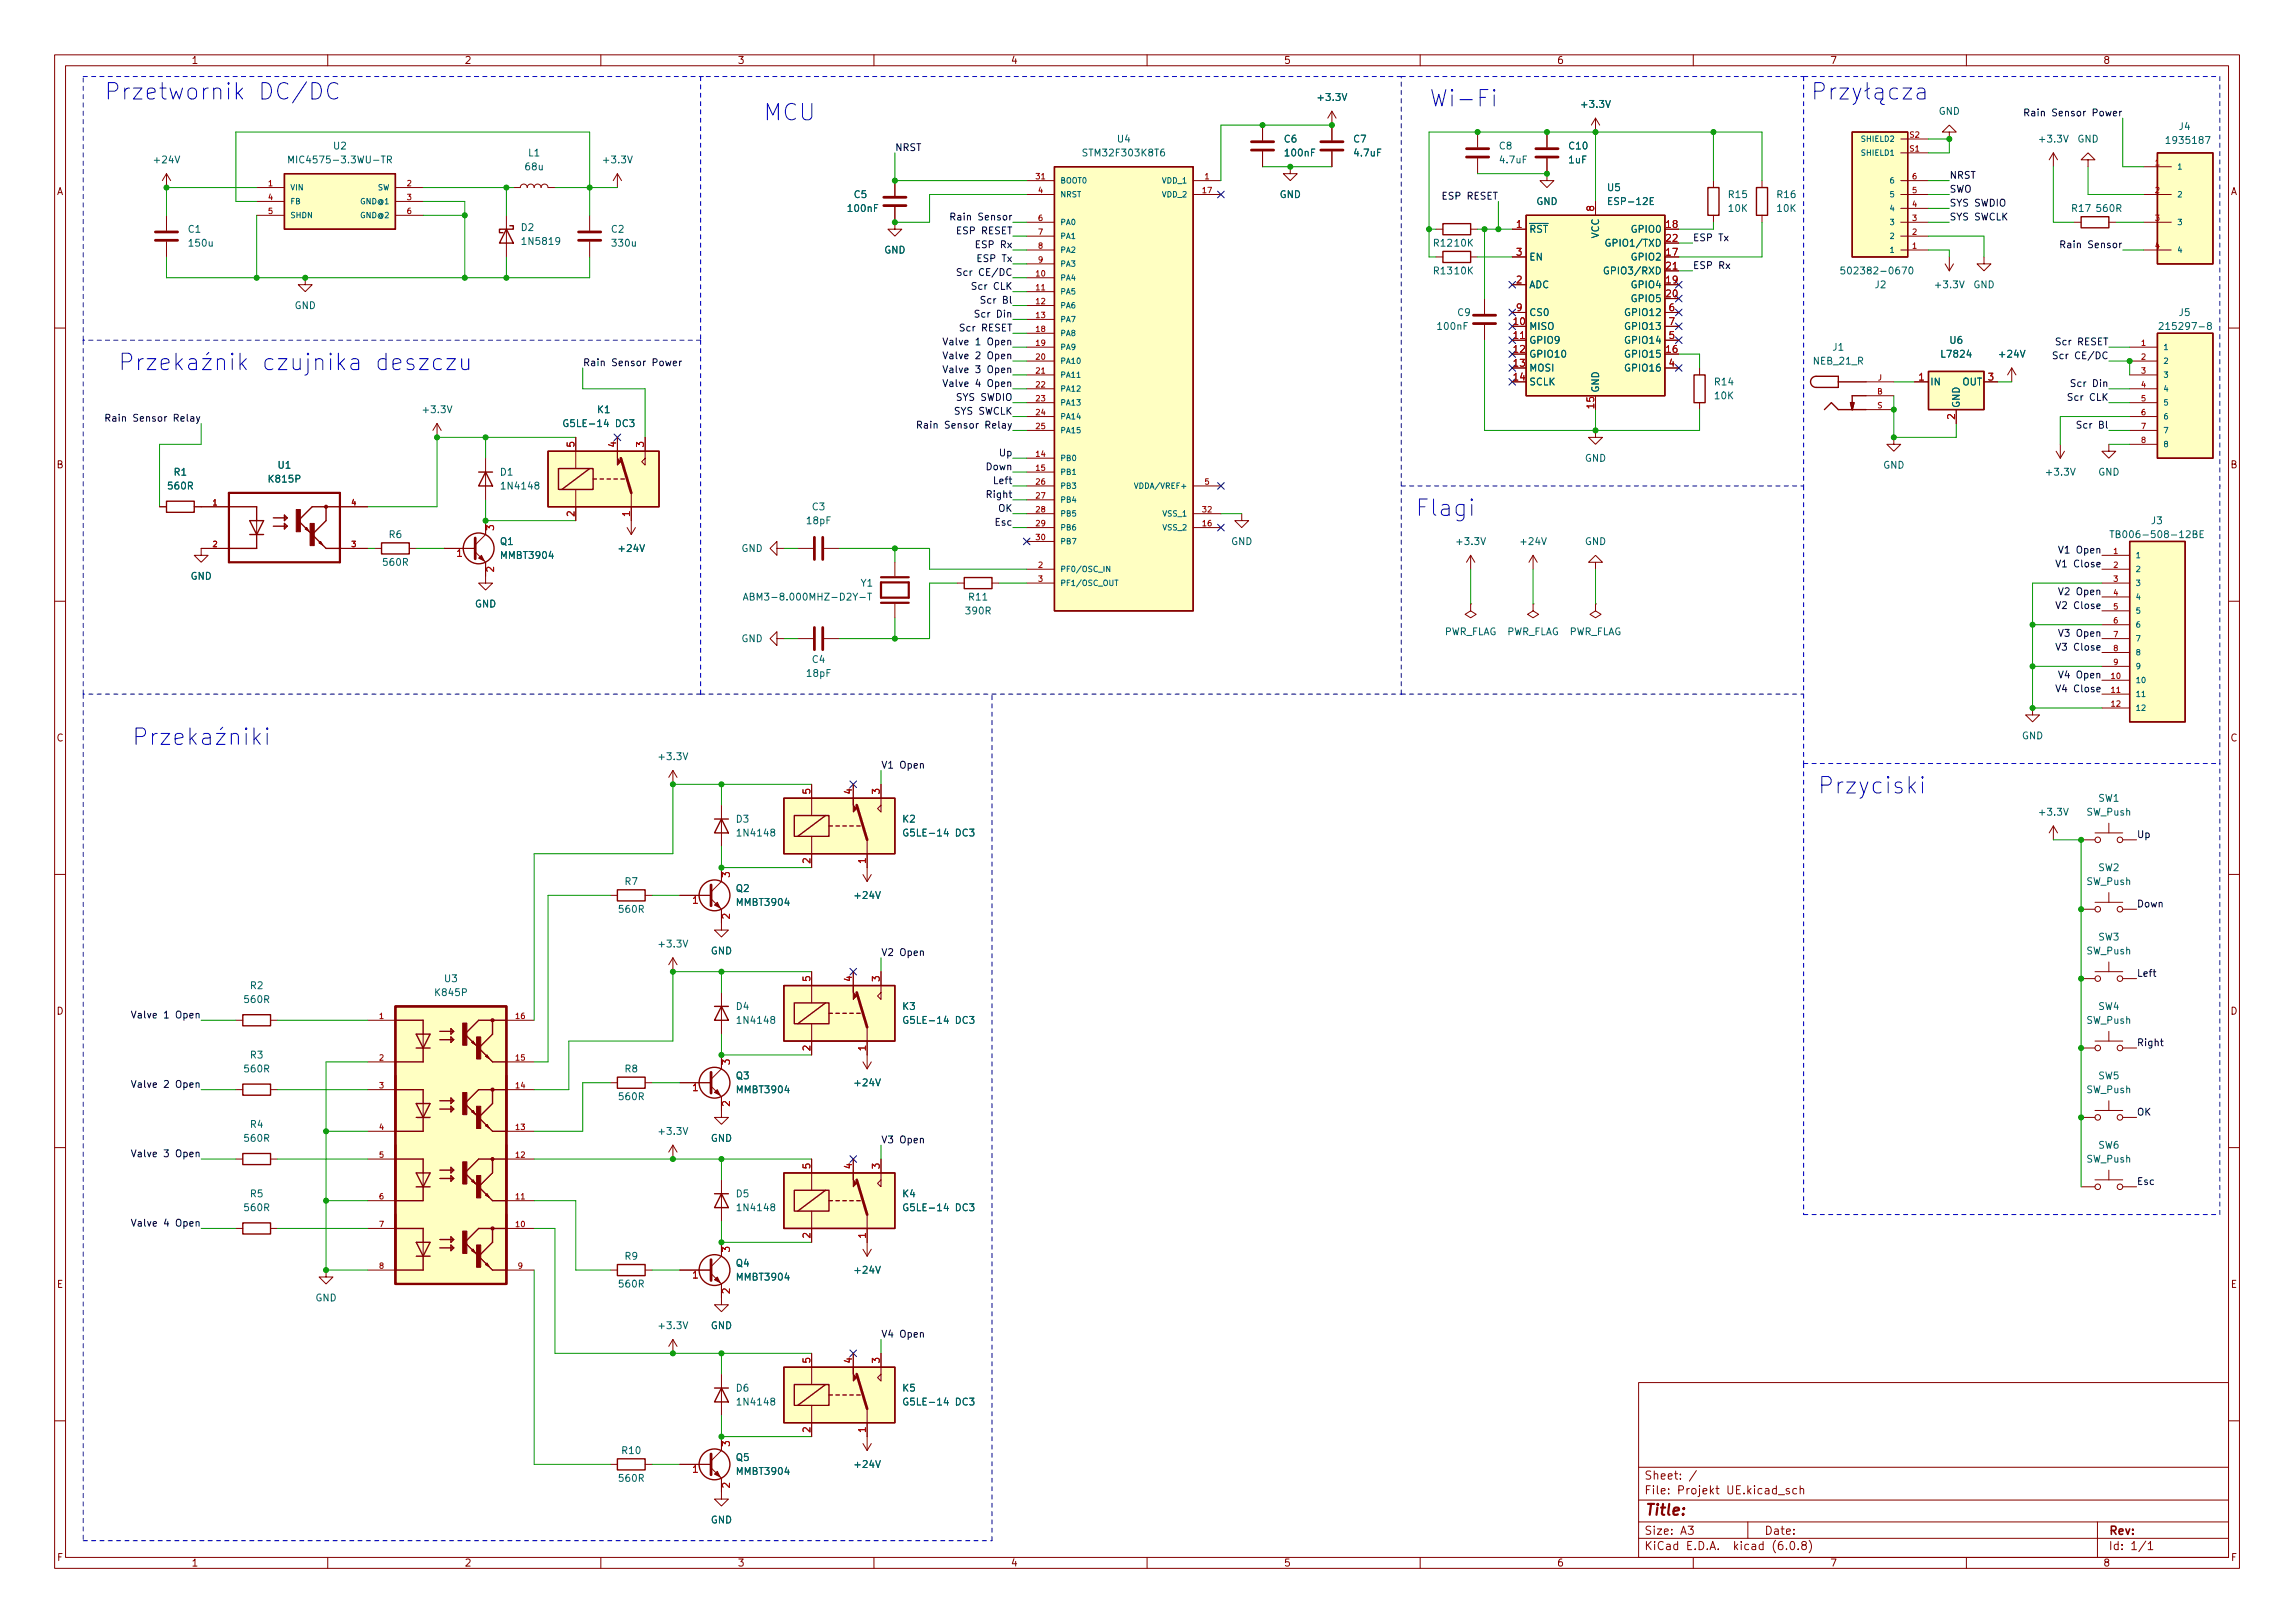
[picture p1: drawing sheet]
<svg xmlns="http://www.w3.org/2000/svg" width="420mm" height="297mm" viewBox="0 0 420 297" stroke-linecap="round" stroke-linejoin="round" font-family="sans-serif">
<defs><g id="words">
<g font-size="4.2" fill="#0000c2">
<text x="19" y="18.3">Przetwornik DC/DC</text>
<text x="139.7" y="22.1">MCU</text>
<text x="261.6" y="19.5">Wi-Fi</text>
<text x="259.1" y="94.5">Flagi</text>
<text x="332.7" y="145.3">Przyciski</text>
</g>
<text font-size="2.8" fill="#840000" x="301" y="277.3">Title:</text>
<g font-size="2.1" fill="#840000">
<text x="301" y="273.5">File: Projekt UE.kicad_sch</text>
<text x="301" y="270.8">Sheet: /</text>
<text x="301" y="280.9">Size: A3</text>
<text x="323" y="280.9">Date:</text>
<text x="386" y="280.9">Rev:</text>
<text x="301" y="283.7">KiCad E.D.A. kicad (6.0.8)</text>
<text x="386" y="283.7">Id: 1/1</text>
</g>
<g font-size="1.8" fill="#840000">
<text x="35" y="11.7">1</text>
<text x="85" y="11.7">2</text>
<text x="135" y="11.7">3</text>
<text x="185" y="11.7">4</text>
<text x="235" y="11.7">5</text>
<text x="285" y="11.7">6</text>
<text x="335" y="11.7">7</text>
<text x="385" y="11.7">8</text>
<text x="10.3" y="35.7">A</text>
<text x="408.3" y="35.7">A</text>
<text x="10.3" y="85.7">B</text>
<text x="408.3" y="85.7">B</text>
<text x="10.3" y="135.7">C</text>
<text x="408.3" y="135.7">C</text>
<text x="10.3" y="185.7">D</text>
<text x="408.3" y="185.7">D</text>
<text x="10.4" y="235.7">E</text>
<text x="408.4" y="235.7">E</text>
<text x="10.4" y="285.7">F</text>
<text x="35" y="286.7">1</text>
<text x="85" y="286.7">2</text>
<text x="135" y="286.7">3</text>
<text x="185" y="286.7">4</text>
<text x="235" y="286.7">5</text>
<text x="285" y="286.7">6</text>
<text x="335" y="286.7">7</text>
<text x="385" y="286.7">8</text>
<text x="408.4" y="285.7">F</text>
</g>
<g font-size="1.8" fill="#006464">
<text x="241.5" y="18.5">+3.3V</text>
<text x="289.8" y="19.7">+3.3V</text>
<text x="354.9" y="21">GND</text>
<text x="399" y="23.8">J4</text>
<text x="28.4" y="29.9">+24V</text>
<text x="54.2" y="29.9">MIC4575-3.3WU-TR</text>
<text x="61.1" y="27.3">U2</text>
<text x="96.8" y="28.6">L1</text>
<text x="110.7" y="29.9">+3.3V</text>
<text x="198.7" y="28.6">STM32F303K8T6</text>
<text x="204.6" y="26.1">U4</text>
<text x="235.1" y="26.1">C6</text>
<text x="235.4" y="28.6">100nF</text>
<text x="247.8" y="26.1">C7</text>
<text x="248.1" y="28.6">4.7uF</text>
<text x="274.5" y="27.3">C8</text>
<text x="274.7" y="29.9">4.7uF</text>
<text x="287.3" y="29.9">1uF</text>
<text x="287.3" y="27.3">C10</text>
<text x="373.6" y="26.1">+3.3V</text>
<text x="380.3" y="26.1">GND</text>
<text x="397.1" y="26.3">1935187</text>
<text x="96.3" y="31.2">68u</text>
<text x="294.3" y="35">U5</text>
<text x="155.4" y="38.8">100nF</text>
<text x="156.4" y="36.2">C5</text>
<text x="234.3" y="36.2">GND</text>
<text x="281.2" y="37.5">GND</text>
<text x="294.9" y="37.5">ESP-12E</text>
<text x="316.5" y="36.2">R15</text>
<text x="316.5" y="38.8">10K</text>
<text x="325.4" y="36.2">R16</text>
<text x="325.4" y="38.8">10K</text>
<text x="379.4" y="38.8">R17</text>
<text x="384" y="38.8">560R</text>
<text x="34.5" y="42.6">C1</text>
<text x="34.7" y="45.1">150u</text>
<text x="95.4" y="42.3">D2</text>
<text x="95.9" y="44.8">1N5819</text>
<text x="111.9" y="42.6">C2</text>
<text x="112.2" y="45.1">330u</text>
<text x="161.9" y="46.4">GND</text>
<text x="262.5" y="45.1">R12</text>
<text x="266.3" y="45.1">10K</text>
<text x="279.9" y="42.6">~{RST}</text>
<text x="279.9" y="47.7">EN</text>
<text x="292.7" y="43.6" transform="rotate(-90 292.7 43.6)">VCC</text>
<text x="294.9" y="45.1">GPIO1/TXD</text>
<text x="298.9" y="47.7">GPIO2</text>
<text x="298.9" y="42.6">GPIO0</text>
<text x="262.5" y="50.2">R13</text>
<text x="266.3" y="50.2">10K</text>
<text x="279.9" y="52.7">ADC</text>
<text x="294.7" y="50.2">GPIO3/RXD</text>
<text x="298.9" y="52.7">GPIO4</text>
<text x="338.4" y="50.2">502382-0670</text>
<text x="343.3" y="52.7">J2</text>
<text x="354.5" y="52.7">+3.3V</text>
<text x="361.3" y="52.7">GND</text>
<text x="53.9" y="56.6">GND</text>
<text x="266.9" y="57.8">C9</text>
<text x="279.9" y="57.8">CS0</text>
<text x="297.9" y="57.8">GPIO12</text>
<text x="298.9" y="55.3">GPIO5</text>
<text x="399" y="57.8">J5</text>
<text x="263.3" y="60.4">100nF</text>
<text x="279.9" y="60.4">MISO</text>
<text x="279.9" y="62.9">GPIO9</text>
<text x="279.9" y="65.4">GPIO10</text>
<text x="297.9" y="65.4">GPIO15</text>
<text x="297.9" y="62.9">GPIO14</text>
<text x="297.9" y="60.4">GPIO13</text>
<text x="335.6" y="64.2">J1</text>
<text x="355.6" y="65.4">L7824</text>
<text x="357" y="62.9">U6</text>
<text x="366.2" y="65.4">+24V</text>
<text x="396.3" y="60.4">215297-8</text>
<text x="279.9" y="68">MOSI</text>
<text x="279.9" y="70.5">SCLK</text>
<text x="292.7" y="71.9" transform="rotate(-90 292.7 71.9)">GND</text>
<text x="297.9" y="68">GPIO16</text>
<text x="314" y="70.5">R14</text>
<text x="332.1" y="66.7">NEB_21_R</text>
<text x="353.3" y="70.5">IN</text>
<text x="359.2" y="70.5">OUT</text>
<text x="77.7" y="75.6">+3.3V</text>
<text x="109.4" y="75.6">K1</text>
<text x="314" y="73.1">10K</text>
<text x="358.8" y="74.7" transform="rotate(-90 358.8 74.7)">GND</text>
<text x="104" y="78.1">G5LE-14 DC3</text>
<text x="30.9" y="89.6">560R</text>
<text x="31.9" y="87">R1</text>
<text x="49.4" y="88.3">K815P</text>
<text x="50.9" y="85.8">U1</text>
<text x="91.6" y="87">D1</text>
<text x="92.1" y="89.6">1N4148</text>
<text x="290.1" y="84.5">GND</text>
<text x="344.7" y="85.8">GND</text>
<text x="374.9" y="87">+3.3V</text>
<text x="384.1" y="87">GND</text>
<text x="147.8" y="95.9">18pF</text>
<text x="148.7" y="93.4">C3</text>
<text x="393.9" y="95.9">J3</text>
<text x="71.3" y="98.5">R6</text>
<text x="91.6" y="99.7">Q1</text>
<text x="113.5" y="101">+24V</text>
<text x="135.7" y="101">GND</text>
<text x="225.4" y="99.7">GND</text>
<text x="266.9" y="99.7">+3.3V</text>
<text x="278.6" y="99.7">+24V</text>
<text x="290.1" y="99.7">GND</text>
<text x="388" y="98.5">TB006-508-12BE</text>
<text x="34.9" y="106.1">GND</text>
<text x="70.3" y="103.5">560R</text>
<text x="91.9" y="102.3">MMBT3904</text>
<text x="157.6" y="107.4">Y1</text>
<text x="86.9" y="111.2">GND</text>
<text x="138" y="109.9">ABM3-8.000MHZ-D2Y-T</text>
<text x="177" y="112.4">390R</text>
<text x="177.4" y="109.9">R11</text>
<text x="135.7" y="117.5">GND</text>
<text x="264.3" y="116.2">PWR_FLAG</text>
<text x="275.7" y="116.2">PWR_FLAG</text>
<text x="287.1" y="116.2">PWR_FLAG</text>
<text x="147.8" y="123.9">18pF</text>
<text x="148.7" y="121.3">C4</text>
<text x="370.1" y="135.3">GND</text>
<text x="120.9" y="139.1">+3.3V</text>
<text x="373.6" y="149.3">+3.3V</text>
<text x="382" y="149.3">SW_Push</text>
<text x="384.2" y="146.7">SW1</text>
<text x="134.8" y="150.5">D3</text>
<text x="135.3" y="153.1">1N4148</text>
<text x="165.3" y="150.5">K2</text>
<text x="166.3" y="153.1">G5LE-14 DC3</text>
<text x="114.4" y="162">R7</text>
<text x="382" y="162">SW_Push</text>
<text x="384.2" y="159.4">SW2</text>
<text x="113.5" y="167">560R</text>
<text x="134.8" y="163.2">Q2</text>
<text x="135.1" y="165.8">MMBT3904</text>
<text x="156.7" y="164.5">+24V</text>
<text x="120.9" y="173.4">+3.3V</text>
<text x="384.2" y="172.1">SW3</text>
<text x="81.4" y="179.7">U3</text>
<text x="130.1" y="174.7">GND</text>
<text x="382" y="174.7">SW_Push</text>
<text x="44.9" y="183.6">560R</text>
<text x="45.9" y="181">R2</text>
<text x="79.8" y="182.3">K845P</text>
<text x="134.8" y="184.8">D4</text>
<text x="165.3" y="184.8">K3</text>
<text x="384.2" y="184.8">SW4</text>
<text x="135.3" y="187.4">1N4148</text>
<text x="166.3" y="187.4">G5LE-14 DC3</text>
<text x="382" y="187.4">SW_Push</text>
<text x="44.9" y="196.3">560R</text>
<text x="45.9" y="193.7">R3</text>
<text x="114.4" y="196.3">R8</text>
<text x="134.8" y="197.5">Q3</text>
<text x="384.2" y="197.5">SW5</text>
<text x="113.5" y="201.3">560R</text>
<text x="135.1" y="200.1">MMBT3904</text>
<text x="156.7" y="198.8">+24V</text>
<text x="382" y="200.1">SW_Push</text>
<text x="44.9" y="209">560R</text>
<text x="45.9" y="206.4">R4</text>
<text x="120.9" y="207.7">+3.3V</text>
<text x="130.1" y="209">GND</text>
<text x="382" y="212.8">SW_Push</text>
<text x="384.2" y="210.2">SW6</text>
<text x="44.9" y="221.7">560R</text>
<text x="45.9" y="219.1">R5</text>
<text x="134.8" y="219.1">D5</text>
<text x="135.3" y="221.7">1N4148</text>
<text x="165.3" y="219.1">K4</text>
<text x="166.3" y="221.7">G5LE-14 DC3</text>
<text x="114.4" y="230.5">R9</text>
<text x="134.8" y="231.8">Q4</text>
<text x="156.7" y="233.1">+24V</text>
<text x="57.7" y="238.2">GND</text>
<text x="113.5" y="235.6">560R</text>
<text x="135.1" y="234.4">MMBT3904</text>
<text x="120.9" y="243.2">+3.3V</text>
<text x="130.1" y="243.2">GND</text>
<text x="134.8" y="254.7">D6</text>
<text x="135.3" y="257.2">1N4148</text>
<text x="165.3" y="254.7">K5</text>
<text x="166.3" y="257.2">G5LE-14 DC3</text>
<text x="113.9" y="266.1">R10</text>
<text x="134.8" y="267.4">Q5</text>
<text x="135.1" y="269.9">MMBT3904</text>
<text x="156.7" y="268.6">+24V</text>
<text x="113.5" y="271.2">560R</text>
<text x="130.1" y="278.8">GND</text>
</g>
<g font-size="1.8" fill="#0f0f0f">
<text x="372.5" y="21.3">Rain Sensor Power</text>
<text x="163.8" y="27.6">NRST</text>
<text x="356.9" y="32.7">NRST</text>
<text x="356.9" y="35.2">SWO</text>
<text x="175.1" y="40.3">Rain Sensor</text>
<text x="264.4" y="36.5">ESP RESET</text>
<text x="356.9" y="40.3">SYS SWCLK</text>
<text x="356.9" y="37.8">SYS SWDIO</text>
<text x="175.5" y="42.9">ESP RESET</text>
<text x="179.1" y="45.4">ESP Rx</text>
<text x="179.3" y="47.9">ESP Tx</text>
<text x="309.9" y="44.1">ESP Tx</text>
<text x="378.3" y="45.4">Rain Sensor</text>
<text x="176.6" y="50.5">Scr CE/DC</text>
<text x="178.4" y="53">Scr CLK</text>
<text x="309.9" y="49.2">ESP Rx</text>
<text x="179.2" y="58.1">Scr Din</text>
<text x="180.3" y="55.6">Scr Bl</text>
<text x="174.3" y="65.7">Valve 2 Open</text>
<text x="174.3" y="63.2">Valve 1 Open</text>
<text x="176.2" y="60.6">Scr RESET</text>
<text x="376.8" y="63.2">Scr RESET</text>
<text x="377.2" y="65.7">Scr CE/DC</text>
<text x="106.7" y="67">Rain Sensor Power</text>
<text x="174.3" y="68.3">Valve 3 Open</text>
<text x="174.3" y="70.8">Valve 4 Open</text>
<text x="379.9" y="70.8">Scr Din</text>
<text x="21.3" y="77.2">Rain Sensor Relay</text>
<text x="174.9" y="75.9">SYS SWCLK</text>
<text x="175.4" y="73.3">SYS SWDIO</text>
<text x="379.1" y="73.3">Scr CLK</text>
<text x="169.9" y="78.4">Rain Sensor Relay</text>
<text x="183.1" y="83.5">Up</text>
<text x="381" y="78.4">Scr Bl</text>
<text x="180.6" y="86">Down</text>
<text x="182.2" y="88.6">Left</text>
<text x="180.9" y="91.1">Right</text>
<text x="182.8" y="93.7">OK</text>
<text x="182.3" y="96.2">Esc</text>
<text x="377.6" y="101.3">V1 Open</text>
<text x="377.3" y="103.8">V1 Close</text>
<text x="377.3" y="111.4">V2 Close</text>
<text x="377.6" y="108.9">V2 Open</text>
<text x="377.3" y="119.1">V3 Close</text>
<text x="377.6" y="116.5">V3 Open</text>
<text x="377.6" y="124.1">V4 Open</text>
<text x="377.3" y="126.7">V4 Close</text>
<text x="161.3" y="140.7">V1 Open</text>
<text x="391.2" y="153.4">Up</text>
<text x="391.2" y="166.1">Down</text>
<text x="161.3" y="174.9">V2 Open</text>
<text x="391.2" y="178.8">Left</text>
<text x="25.7" y="186.4">Valve 1 Open</text>
<text x="391.2" y="191.5">Right</text>
<text x="25.7" y="199.1">Valve 2 Open</text>
<text x="161.3" y="209.2">V3 Open</text>
<text x="391.2" y="204.2">OK</text>
<text x="25.7" y="211.8">Valve 3 Open</text>
<text x="391.2" y="216.9">Esc</text>
<text x="25.7" y="224.5">Valve 4 Open</text>
<text x="161.3" y="244.8">V4 Open</text>
</g>
<g font-size="1.8" fill="#a90000">
<text x="277.6" y="41.7">1</text>
<text x="291.8" y="38.6" transform="rotate(-90 291.8 38.6)">8</text>
<text x="305.1" y="41.7">18</text>
<text x="277.6" y="46.8">3</text>
<text x="305.1" y="46.8">17</text>
<text x="305.1" y="44.2">22</text>
<text x="277.6" y="51.9">2</text>
<text x="305.1" y="51.9">19</text>
<text x="305.1" y="49.3">21</text>
<text x="277.1" y="59.5">10</text>
<text x="277.6" y="56.9">9</text>
<text x="305.1" y="54.4">20</text>
<text x="305.6" y="56.9">6</text>
<text x="305.6" y="59.5">7</text>
<text x="277.1" y="62">11</text>
<text x="277.1" y="64.6">12</text>
<text x="305.1" y="64.6">16</text>
<text x="305.6" y="62">5</text>
<text x="277.1" y="67.1">13</text>
<text x="277.1" y="69.6">14</text>
<text x="305.6" y="67.1">4</text>
<text x="351.3" y="69.6">1</text>
<text x="364" y="69.6">3</text>
<text x="291.8" y="74.7" transform="rotate(-90 291.8 74.7)">15</text>
<text x="357.9" y="76.7" transform="rotate(-90 357.9 76.7)">2</text>
<text x="105.2" y="81.8" transform="rotate(-90 105.2 81.8)">5</text>
<text x="112.8" y="81.8" transform="rotate(-90 112.8 81.8)">4</text>
<text x="117.9" y="81.8" transform="rotate(-90 117.9 81.8)">3</text>
<text x="105.2" y="94.5" transform="rotate(-90 105.2 94.5)">2</text>
<text x="115.3" y="94.5" transform="rotate(-90 115.3 94.5)">1</text>
<text x="83.6" y="101.9">1</text>
<text x="90.4" y="97" transform="rotate(-90 90.4 97)">3</text>
<text x="90.4" y="104.7" transform="rotate(-90 90.4 104.7)">2</text>
<text x="148.3" y="145.3" transform="rotate(-90 148.3 145.3)">5</text>
<text x="156" y="145.3" transform="rotate(-90 156 145.3)">4</text>
<text x="161" y="145.3" transform="rotate(-90 161 145.3)">3</text>
<text x="133.6" y="160.5" transform="rotate(-90 133.6 160.5)">3</text>
<text x="148.3" y="158" transform="rotate(-90 148.3 158)">2</text>
<text x="158.5" y="158" transform="rotate(-90 158.5 158)">1</text>
<text x="126.8" y="165.4">1</text>
<text x="133.6" y="168.2" transform="rotate(-90 133.6 168.2)">2</text>
<text x="148.3" y="179.6" transform="rotate(-90 148.3 179.6)">5</text>
<text x="156" y="179.6" transform="rotate(-90 156 179.6)">4</text>
<text x="161" y="179.6" transform="rotate(-90 161 179.6)">3</text>
<text x="133.6" y="194.8" transform="rotate(-90 133.6 194.8)">3</text>
<text x="148.3" y="192.3" transform="rotate(-90 148.3 192.3)">2</text>
<text x="158.5" y="192.3" transform="rotate(-90 158.5 192.3)">1</text>
<text x="126.8" y="199.7">1</text>
<text x="133.6" y="202.5" transform="rotate(-90 133.6 202.5)">2</text>
<text x="148.3" y="213.9" transform="rotate(-90 148.3 213.9)">5</text>
<text x="156" y="213.9" transform="rotate(-90 156 213.9)">4</text>
<text x="161" y="213.9" transform="rotate(-90 161 213.9)">3</text>
<text x="148.3" y="226.6" transform="rotate(-90 148.3 226.6)">2</text>
<text x="158.5" y="226.6" transform="rotate(-90 158.5 226.6)">1</text>
<text x="126.8" y="234">1</text>
<text x="133.6" y="229.1" transform="rotate(-90 133.6 229.1)">3</text>
<text x="133.6" y="236.7" transform="rotate(-90 133.6 236.7)">2</text>
<text x="148.3" y="249.4" transform="rotate(-90 148.3 249.4)">5</text>
<text x="156" y="249.4" transform="rotate(-90 156 249.4)">4</text>
<text x="161" y="249.4" transform="rotate(-90 161 249.4)">3</text>
<text x="148.3" y="262.1" transform="rotate(-90 148.3 262.1)">2</text>
<text x="158.5" y="262.1" transform="rotate(-90 158.5 262.1)">1</text>
<text x="126.8" y="269.5">1</text>
<text x="133.6" y="264.7" transform="rotate(-90 133.6 264.7)">3</text>
<text x="133.6" y="272.3" transform="rotate(-90 133.6 272.3)">2</text>
</g>
<g font-size="1.4" fill="#006464">
<text x="341" y="28.5">SHIELD1</text>
<text x="341" y="25.9">SHIELD2</text>
<text x="53.1" y="34.8">VIN</text>
<text x="69.1" y="34.8">SW</text>
<text x="194.1" y="33.6">BOOT0</text>
<text x="212.9" y="33.6">VDD_1</text>
<text x="346.2" y="33.6">6</text>
<text x="398.5" y="31">1</text>
<text x="53.1" y="37.4">FB</text>
<text x="53.1" y="39.9">SHDN</text>
<text x="66.1" y="37.4">GND@1</text>
<text x="66.1" y="39.9">GND@2</text>
<text x="194.1" y="36.1">NRST</text>
<text x="194.1" y="41.2">PA0</text>
<text x="212.9" y="36.1">VDD_2</text>
<text x="346.2" y="41.2">3</text>
<text x="346.2" y="38.6">4</text>
<text x="346.2" y="36.1">5</text>
<text x="398.5" y="36.1">2</text>
<text x="398.5" y="41.2">3</text>
<text x="194.1" y="43.7">PA1</text>
<text x="194.1" y="46.3">PA2</text>
<text x="346.2" y="46.3">1</text>
<text x="346.2" y="43.7">2</text>
<text x="398.5" y="46.3">4</text>
<text x="194.1" y="51.3">PA4</text>
<text x="194.1" y="53.9">PA5</text>
<text x="194.1" y="48.8">PA3</text>
<text x="194.1" y="56.4">PA6</text>
<text x="194.1" y="59">PA7</text>
<text x="194.1" y="61.5">PA8</text>
<text x="194.1" y="64">PA9</text>
<text x="396" y="64">1</text>
<text x="194.1" y="66.6">PA10</text>
<text x="194.1" y="69.1">PA11</text>
<text x="194.1" y="71.7">PA12</text>
<text x="396" y="66.6">2</text>
<text x="396" y="69.1">3</text>
<text x="396" y="71.7">4</text>
<text x="194.1" y="74.2">PA13</text>
<text x="194.1" y="76.7">PA14</text>
<text x="396" y="74.2">5</text>
<text x="396" y="76.7">6</text>
<text x="194.1" y="79.3">PA15</text>
<text x="396" y="79.3">7</text>
<text x="396" y="81.8">8</text>
<text x="194.1" y="84.4">PB0</text>
<text x="194.1" y="86.9">PB1</text>
<text x="194.1" y="89.4">PB3</text>
<text x="208.4" y="89.4">VDDA/VREF+</text>
<text x="194.1" y="92">PB4</text>
<text x="194.1" y="94.5">PB5</text>
<text x="213" y="94.5">VSS_1</text>
<text x="194.1" y="97.1">PB6</text>
<text x="194.1" y="99.6">PB7</text>
<text x="213" y="97.1">VSS_2</text>
<text x="194.1" y="104.7">PF0/OSC_IN</text>
<text x="194.1" y="107.2">PF1/OSC_OUT</text>
<text x="390.9" y="102.1">1</text>
<text x="390.9" y="104.7">2</text>
<text x="390.9" y="107.2">3</text>
<text x="390.9" y="109.8">4</text>
<text x="390.9" y="112.3">5</text>
<text x="390.9" y="114.8">6</text>
<text x="390.9" y="117.4">7</text>
<text x="390.9" y="119.9">8</text>
<text x="390.9" y="125">10</text>
<text x="390.9" y="122.5">9</text>
<text x="390.9" y="127.5">11</text>
<text x="390.9" y="130.1">12</text>
</g>
<g font-size="1.4" fill="#a90000">
<text x="349.7" y="27.7">S1</text>
<text x="349.7" y="25.2">S2</text>
<text x="49.1" y="34.1">1</text>
<text x="74.5" y="34.1">2</text>
<text x="189.7" y="32.8">31</text>
<text x="190.1" y="35.3">4</text>
<text x="220.2" y="35.3">17</text>
<text x="220.6" y="32.8">1</text>
<text x="350.1" y="35.3">5</text>
<text x="350.1" y="32.8">6</text>
<text x="394.6" y="30.3">1</text>
<text x="394.6" y="35.3">2</text>
<text x="49.1" y="36.6">4</text>
<text x="49.1" y="39.2">5</text>
<text x="74.5" y="36.6">3</text>
<text x="74.5" y="39.2">6</text>
<text x="190.1" y="40.4">6</text>
<text x="350.1" y="40.4">3</text>
<text x="350.1" y="37.9">4</text>
<text x="394.6" y="40.4">3</text>
<text x="190.1" y="43">7</text>
<text x="190.1" y="45.5">8</text>
<text x="350.1" y="45.5">1</text>
<text x="350.1" y="43">2</text>
<text x="394.6" y="45.5">4</text>
<text x="189.7" y="50.6">10</text>
<text x="189.7" y="53.1">11</text>
<text x="190.1" y="48">9</text>
<text x="189.7" y="55.7">12</text>
<text x="189.7" y="58.2">13</text>
<text x="189.7" y="60.7">18</text>
<text x="189.7" y="63.3">19</text>
<text x="189.7" y="65.8">20</text>
<text x="392" y="63.3">1</text>
<text x="392" y="65.8">2</text>
<text x="189.7" y="68.4">21</text>
<text x="189.7" y="70.9">22</text>
<text x="343.8" y="69.6">J</text>
<text x="392" y="68.4">3</text>
<text x="392" y="70.9">4</text>
<text x="189.7" y="73.4">23</text>
<text x="189.7" y="76">24</text>
<text x="343.7" y="72.2">B</text>
<text x="343.7" y="74.7">S</text>
<text x="392" y="73.4">5</text>
<text x="392" y="76">6</text>
<text x="189.7" y="83.6">14</text>
<text x="189.7" y="78.5">25</text>
<text x="392" y="78.5">7</text>
<text x="392" y="81.1">8</text>
<text x="189.7" y="86.1">15</text>
<text x="189.7" y="88.7">26</text>
<text x="220.6" y="88.7">5</text>
<text x="39" y="92.5">1</text>
<text x="64.4" y="92.5">4</text>
<text x="189.7" y="91.2">27</text>
<text x="189.7" y="93.8">28</text>
<text x="220.2" y="93.8">32</text>
<text x="39" y="100.1">2</text>
<text x="64.4" y="100.1">3</text>
<text x="189.7" y="96.3">29</text>
<text x="189.7" y="98.8">30</text>
<text x="220.2" y="96.3">16</text>
<text x="387" y="101.4">1</text>
<text x="190.1" y="103.9">2</text>
<text x="190.1" y="106.5">3</text>
<text x="387" y="103.9">2</text>
<text x="387" y="106.5">3</text>
<text x="387" y="109">4</text>
<text x="387" y="111.5">5</text>
<text x="387" y="114.1">6</text>
<text x="387" y="116.6">7</text>
<text x="387" y="119.2">8</text>
<text x="386.6" y="124.2">10</text>
<text x="387" y="121.7">9</text>
<text x="386.6" y="126.8">11</text>
<text x="386.6" y="129.3">12</text>
<text x="69.5" y="186.5">1</text>
<text x="94.5" y="186.5">16</text>
<text x="69.5" y="194.1">2</text>
<text x="94.5" y="194.1">15</text>
<text x="69.5" y="199.2">3</text>
<text x="94.5" y="199.2">14</text>
<text x="69.5" y="206.8">4</text>
<text x="94.5" y="206.8">13</text>
<text x="69.5" y="211.9">5</text>
<text x="94.5" y="211.9">12</text>
<text x="69.5" y="219.5">6</text>
<text x="94.5" y="219.5">11</text>
<text x="69.5" y="224.6">7</text>
<text x="94.5" y="224.6">10</text>
<text x="69.5" y="232.2">8</text>
<text x="94.9" y="232.2">9</text>
</g>
</g></defs>
<g fill="none" stroke="#840000" stroke-width=".18">
<path d="M10 10h400v277h-400zM12 12h396v273h-396zM60 10v2M110 10v2M160 10v2M210 10v2M260 10v2M310 10v2M360 10v2M30.5 31.8v2.5M30.5 39.4v2.8M30.5 31.8l-.8 1.3"/>
<path d="M30.5 31.8l.7 1.3M47 34.3h5.1M47 36.9h5.1M47 39.4h5.1M72.4 34.3h5.1M72.4 36.9h5.1M72.4 39.4h5.1M92.7 39.4v7.6M94 34.3h1.2a.63 .63 0 0 1 .7-.6 .63 .63 0 0 1 .6 .6 .63 .63 0 0 1 .7-.6 .63 .63 0 0 1 .6 .6 .63 .63 0 0 1 .6-.6 .63 .63 0 0 1 .7 .6 .63 .63 0 0 1 .6-.6 .63 .63 0 0 1 .6 .6h1.3M107.9 39.4v2.8M113 31.8l-.7 1.3M113 31.8v2.5"/>
<path d="M113 31.8l.8 1.3M163.8 37.9v4h1.3l-1.3 1.3-1.2-1.3h1.2M163.8 33.1v2.8M188 33.1h5M188 35.6h5M218.4 33.1h5.1M218.4 35.6h5.1M231.1 22.9v2.8M231.1 27.7v2.8M236.2 30.5v1.3h1.3l-1.3 1.3-1.3-1.3h1.3M243.8 20.4v5.3M243.8 27.7v2.8"/>
<path d="M243.8 20.4l-.7 1.2M243.8 20.4l.8 1.2M270.5 24.2v2.8M270.5 29v2.8M283.2 29v4.1h1.3l-1.3 1.2-1.3-1.2h1.3M283.2 24.2v2.8M292.1 21.6v2.6M292.1 36.9v2.5M292.1 21.6l-.8 1.3M292.1 21.6l.8 1.3M313.7 33.1v1.2M313.7 39.4v1.3"/>
<path d="M322.6 33.1v1.2M322.6 39.4v1.3M348 33.1h5.1M348 35.6h5.1M348 38.1h5.1M348 28h5.1M348 25.4h5.1M356.9 24.2h1.2l-1.2-1.3-1.3 1.3h1.3v1.2M375.9 28l-.7 1.2M375.9 28v2.5M375.9 28l.8 1.2M382.3 29.2h1.2l-1.2-1.2-1.3 1.2h1.3v1.3"/>
<path d="M392.4 35.6h5.1M392.4 30.5h5.1M30.5 44.2v2.8M55.9 50.8v1.3h1.2l-1.2 1.3-1.3-1.3h1.3M107.9 44.2v2.8M188 50.8h5M188 53.4h5M188 55.9h5M188 58.5h5M188 40.7h5M188 43.2h5M188 45.8h5"/>
<path d="M188 48.3h5M262.9 41.9h1.3M262.9 47h1.3M269.2 41.9h1.3M269.2 47h1.3M271.8 54.6v2.8M271.8 59.5v2.8M276.9 41.9h2.5M276.9 52.1h2.5M276.9 47h2.5M276.9 57.2h2.5M304.8 49.6h2.5"/>
<path d="M304.8 57.2h2.5M304.8 59.7h2.5M348 40.7h5.1M348 43.2h5.1M348 45.8h5.1M356.1 48.3l.8 1.3M356.9 47v2.6M357.6 48.3l-.7 1.3M363.2 47v1.3h1.3l-1.3 1.3-1.3-1.3h1.3M379.7 40.7h1.3M386.1 40.7h1.2M392.4 40.7h5.1"/>
<path d="M392.4 45.8h5.1M10 60h2M80 77.5l-.8 1.3M80 77.5v2.5M80 77.5l.8 1.3M188 61h5M188 63.5h5M188 66.1h5M188 68.6h5M188 71.2h5M188 73.7h5M188 76.2h5"/>
<path d="M188 78.8h5M276.9 62.3h2.5M292.1 78.8v1.2h1.3l-1.3 1.3-1.3-1.3h1.3M304.8 62.3h2.5M304.8 67.3h2.5M311.1 67.3v1.3M311.1 73.7v1.3M341.6 69.9h5.1M341.6 72.4h5.1M341.6 75h5.1M350.5 69.9h2.6M358.1 75v2.5"/>
<path d="M363.2 69.9h2.6M368.3 67.3l-.8 1.3M368.3 67.3v2.6M368.3 67.3l.8 1.3M389.9 63.5h5.1M389.9 66.1h5.1M389.9 68.6h5.1M389.9 71.2h5.1M389.9 73.7h5.1M389.9 76.2h5.1M389.9 78.8h5.1M408 60h2"/>
<path d="M29.2 92.7h1.3M35.6 92.7h6.3M47 95.3v2.5M55.9 96.8l.2-.2 .4 .6zM58.4 99.4l.3-.3 .4 .6zM62.2 92.7h5.1M88.9 95.3v2.5l-1.9 1.9M88.9 83.9v7.6M105.4 80v5.8M105.4 89.6v5.7M113 80v2.6M114.8 96.6l.8 1.2"/>
<path d="M115.6 90.2v7.6M116.3 96.6l-.7 1.2M118.1 80v5.1l-.6-.6 .6-.6M188 83.9h5M188 86.4h5M188 96.6h5M188 88.9h5M188 91.5h5M188 94h5M188 99.1h5M218.4 96.6h5.1M218.4 88.9h5.1"/>
<path d="M218.4 94h5.1M227.3 94v1.3h1.3l-1.3 1.3-1.2-1.3h1.2M346.7 80v1.3h1.3l-1.3 1.3-1.3-1.3h1.3M376.4 82.6l.8 1.3M377.2 81.3v2.6M378 82.6l-.8 1.3M386.1 81.3v1.3h1.2l-1.2 1.3-1.3-1.3h1.3M389.9 81.3h5.1M10 110h2M41.9 100.4h-5.1v1.2h1.3l-1.3 1.3-1.2-1.3h1.2M62.2 100.4h5.1M68.6 100.4h1.2"/>
<path d="M74.9 100.4h1.3M81.3 100.4h5.7M87 101l1.9 1.9v3.8h1.3l-1.3 1.3-1.3-1.3h1.3M142.2 100.4v-1.3l-1.2 1.3 1.2 1.2v-1.2h1.3M142.2 116.9v-1.3l-1.2 1.3 1.2 1.2v-1.2h1.3M146 116.9h2.8M146 100.4h2.8M150.9 116.9h2.8M150.9 100.4h2.8M163.8 102.9v2.5M163.8 110.5v2.6M175.3 106.7h1.2"/>
<path d="M181.6 106.7h1.3M188 106.7h5M188 104.2h5M269.2 110.5v1.3l1.1 .6-1.1 .7-1-.7 1-.6M269.2 110.5h.1M269.2 101.6l-.7 1.3M269.2 101.6v2.6M269.2 101.6l.8 1.3M280.7 110.5v1.3l1 .6-1 .7-1-.7 1-.6M280.7 110.5h.1M280.7 101.6l-.8 1.3M280.7 101.6v2.6"/>
<path d="M280.7 101.6l.7 1.3M292.1 110.5v1.3l1 .6-1 .7-1-.7 1-.6M292.1 110.5h.1M292.1 102.9h1.3l-1.3-1.3-1.3 1.3h1.3v1.3M384.8 106.7h5.1M384.8 104.2h5.1M384.8 116.9h5.1M384.8 101.6h5.1M384.8 109.3h5.1M384.8 111.8h5.1M384.8 114.3h5.1M384.8 119.4h5.1"/>
<path d="M408 110h2M372.1 129.6v1.2h1.3l-1.3 1.3-1.3-1.3h1.3M384.8 124.5h5.1M384.8 127h5.1M384.8 129.6h5.1M384.8 122h5.1M123.2 141v2.5M123.2 141l-.8 1.3M123.2 141l.8 1.3M132.1 158.8v2.5l-1.9 1.9M132.1 147.4v7.6M148.6 143.5v5.8"/>
<path d="M148.6 153.1v5.7M156.2 143.5v2.6M158.7 153.7v7.6M161.3 143.5v5.1l-.6-.6 .6-.6M375.9 151.2v2.5M375.9 151.2l-.7 1.2M375.9 151.2l.8 1.2M381 153.7h2.5M383.5 152.4h5.1M386.1 150.7v1.7M388.6 153.7h2.6M10 160h2"/>
<path d="M111.8 163.9h1.2M118.1 163.9h1.3M123.2 175.3l-.8 1.3M123.2 175.3v2.5M123.2 175.3l.8 1.3M124.5 163.9h5.7M130.2 164.5l1.9 1.9v3.8h1.2l-1.2 1.3-1.3-1.3h1.3M148.6 177.8v5.8M156.2 177.8v2.6M158 160.1l.7 1.2M159.5 160.1l-.8 1.2M161.3 177.8v5.1l-.6-.6 .6-.7"/>
<path d="M381 179.1h2.5M381 166.4h2.5M383.5 177.8h5.1M383.5 165.1h5.1M386.1 163.4v1.7M386.1 176.1v1.7M388.6 179.1h2.6M388.6 166.4h2.6M408 160h2M43.2 199.4h1.2M43.2 186.7h1.2M49.5 199.4h1.3"/>
<path d="M49.5 186.7h1.3M67.3 199.4h5.1M67.3 186.7h5.1M67.3 194.3h5.1M77.5 189.3v2.5M86.4 190.8l.2-.3 .4 .7zM88.9 193.3l.3-.2 .3 .6zM92.7 199.4h5.1M92.7 186.7h5.1M92.7 194.3h5.1M111.8 198.2h1.2M118.1 198.2h1.3"/>
<path d="M124.5 198.2h5.7M130.2 198.8l1.9 1.9v3.8h1.2l-1.2 1.3-1.3-1.3h1.3M132.1 181.6v7.7M132.1 193.1v2.5l-1.9 1.9M148.6 187.4v5.7M158 194.3l.7 1.3M158.7 188v7.6M159.5 194.3l-.8 1.3M381 191.8h2.5M383.5 190.5h5.1M386.1 188.8v1.7M388.6 191.8h2.6"/>
<path d="M10 210h2M43.2 212.1h1.2M49.5 212.1h1.3M67.3 212.1h5.1M67.3 219.7h5.1M67.3 207h5.1M77.5 202v2.5M77.5 214.7v2.5M86.4 203.5l.2-.3 .4 .7zM86.6 215.9l.4 .7-.6-.4zM88.9 218.7l.3-.2 .3 .6zM88.9 206l.3-.2 .3 .6z"/>
<path d="M92.7 212.1h5.1M92.7 219.7h5.1M92.7 207h5.1M123.2 209.6v2.5M123.2 209.6l-.8 1.3M123.2 209.6l.8 1.3M132.1 215.9v7.7M148.6 212.1v5.7M156.2 212.1v2.6M161.3 212.1v5.1l-.6-.6 .6-.7M381 217.2h2.5M381 204.5h2.5"/>
<path d="M383.5 215.9h5.1M383.5 203.2h5.1M386.1 201.5v1.7M386.1 214.2v1.7M388.6 217.2h2.6M388.6 204.5h2.6M408 210h2M43.2 224.8h1.2M49.5 224.8h1.3M59.7 232.4v1.3h1.3l-1.3 1.3-1.3-1.3h1.3M67.3 232.4h5.1M67.3 224.8h5.1"/>
<path d="M77.5 227.4v2.5M86.6 228.6l.4 .7-.6-.4zM88.9 231.4l.3-.2 .3 .6zM92.7 232.4h5.1M92.7 224.8h5.1M111.8 232.4h1.2M118.1 232.4h1.3M124.5 232.4h5.7M130.2 233.1l1.9 1.9v3.8h1.2l-1.2 1.3-1.3-1.3h1.3M132.1 227.4v2.5l-1.9 1.9M148.6 221.7v5.7M158 228.6l.7 1.3"/>
<path d="M158.7 222.3v7.6M159.5 228.6l-.8 1.3M123.2 245.1v2.6M123.2 245.1l-.8 1.3M123.2 245.1l.8 1.3M132.1 251.5v7.6M148.6 247.7v5.7M148.6 257.2v5.7M156.2 247.7v2.5M158.7 257.8v7.7M161.3 247.7v5.1l-.6-.7 .6-.6M300 253h108v32h-108z"/>
<path d="M10 260h2M111.8 268h1.2M118.1 268h1.3M124.5 268h5.7M130.2 268.6l1.9 1.9v3.9h1.2l-1.2 1.2-1.3-1.2h1.3M132.1 262.9v2.6l-1.9 1.9M158 264.2l.7 1.3M159.5 264.2l-.8 1.3M300 278.5h108M300 274.5h108M300 268.5h108M309.1 279.3h.9l-.5 .6 .4 .1v.7l-.2 .1h-.4l-.2-.1"/>
<path d="M310.6 269.1l-1.3 2M320 278.5v3M325.6 273.6h1.1M327.6 272.5l-.4-.1-.2 .2 .1 .2 .5 .2v.3h-.6M328.9 272.5l-.4-.1-.3 .3v.4l.2 .2h.5M329.6 272.6l.2-.2 .3 .1 .1 .9M329.6 271.9v1.5M384 278.5v6.5M408 260h2M60 285v2M110 285v2M160 285v2"/>
<path d="M210 285v2M260 285v2M300 281.5h108M310 285v2M327.1 283.5v.1M327.9 282.2l.2-.1a.8 .8 0 0 1 .5 .8 .8 .8 0 0 1-.5 .7 1 1 0 0 1-.2-1.4zM329.2 283.5v.1M330.1 282.8l-.2-.3v-.2l.2-.2 .5 .1 .1 .2-.1 .2-.6 .2-.1 .2v.5l.2 .1h.3l.3-.3-.1-.4-.2-.1M331.2 281.9a1.72 1.72 0 0 1 0 2.3M360 285v2M392.9 282l-1.3 2M393.3 282.5l.4-.4v1.5"/>
<path d="M393.3 283.6h.8"/>
<circle cx="384" cy="153.7" r=".51"/>
<circle cx="388.1" cy="153.7" r=".51"/>
<circle cx="384" cy="179.1" r=".51"/>
<circle cx="384" cy="166.4" r=".51"/>
<circle cx="388.1" cy="166.4" r=".51"/>
<circle cx="388.1" cy="179.1" r=".51"/>
<circle cx="384" cy="191.8" r=".51"/>
<circle cx="388.1" cy="191.8" r=".51"/>
<circle cx="384" cy="204.5" r=".51"/>
<circle cx="384" cy="217.2" r=".51"/>
<circle cx="388.1" cy="204.5" r=".51"/>
<circle cx="388.1" cy="217.2" r=".51"/>
</g>
<g fill="none" stroke="#840000" stroke-width=".51">
<path d="M161.8 37.6h4.1M161.8 36.1h4.1M229.1 27.5h4.1M229.1 25.9h4.1M241.8 27.5h4.1M241.8 25.9h4.1M268.5 28.7h4M268.5 27.2h4M281.2 28.7h4M281.2 27.2h4M28.4 44h4.1M28.4 42.5h4.1"/>
<path d="M105.9 44h4.1M105.9 42.5h4.1M269.7 59.2h4.1M269.7 57.7h4.1M87 98.5v3.8M113.7 83.9l1.9 6.3M149.1 98.3v4.1M150.6 98.3v4.1M149.1 114.8v4.1M150.6 114.8v4.1M156.8 147.4l1.9 6.3M130.2 162v3.8"/>
<path d="M130.2 196.3v3.8M156.8 181.6l1.9 6.4M156.8 215.9l1.9 6.4M130.2 230.5v3.9M156.8 251.5l1.9 6.3M130.2 266.1v3.8"/>
</g>
<g fill="#840000" stroke="#840000" stroke-width=".18">
<path d="M130.8 165.6l.5-.5 .5 1.1z"/>
<path d="M156.2 146.1v1.3l.6 .6-.6 .6z"/>
<path d="M130.8 199.9l.5-.5 .5 1z"/>
<path d="M54.2 93.3h.8v4h-.8z"/>
<path d="M56.8 95.8h.7v4.1h-.7z"/>
<path d="M156.2 180.4v1.2l.6 .7-.6 .6z"/>
<path d="M130.8 269.8l.5-.5 .5 1z"/>
<path d="M130.8 234.2l.5-.5 .5 1z"/>
<path d="M156.2 250.2v1.3l.6 .6-.6 .7z"/>
<path d="M156.2 214.7v1.2l.6 .7-.6 .6z"/>
<path d="M87.6 102.1l.5-.5 .5 1.1z"/>
<path d="M113 82.6v1.3l.7 .6-.7 .6z"/>
<path d="M84.7 225.3h.8v4.1h-.8z"/>
<path d="M84.7 212.6h.8v4.1h-.8z"/>
<path d="M84.7 199.9h.8v4.1h-.8z"/>
<path d="M84.7 187.2h.8v4.1h-.8z"/>
<path d="M87.2 227.8h.8v4.1h-.8z"/>
<path d="M87.2 215.1h.8v4.1h-.8z"/>
<path d="M87.2 202.5h.8v4h-.8z"/>
<path d="M87.2 189.8h.8v4h-.8z"/>
</g>
<g fill="none" stroke="#840000" stroke-width=".25">
<path d="M52.1 31.8h20.3v10.1h-20.3zM193 30.5h25.4v81.3h-25.4zM279.4 39.4h25.4v33h-25.4zM312.7 34.3h2v5.1h-2zM321.6 34.3h2v5.1h-2zM339.1 24.2h10.1v22.8h-10.1zM381 39.7h5.1v2h-5.1zM395 28h10.1v20.3h-10.1zM92.7 41.9l1.3 2.6h-2.6zM93.3 41.3h.7v.6h-2.6v.7h.7M264.2 40.9h5v2.1h-5zM264.2 46h5v2h-5z"/>
<path d="M310.1 68.6h2.1v5.1h-2.1zM331.8 69.2l.6-.3h4.1v2h-4a1.02 1.02 0 0 1-1-.6 1.02 1.02 0 0 1 .3-1.1zM334 75l1.3-1.3 1.2 1.3h5.1M336.5 69.9h5.1M338.8 73.7h.6l-.3 1.3zM341.6 72.4h-2.5v2.6M353.1 68h10.1v7h-10.1zM395 61h10.1v22.9h-10.1zM30.5 91.7h5.1v2.1h-5.1zM41.9 92.7h5.1v2.6M45.7 97.8h2.6M45.7 95.3h2.6l-1.3 2.5z"/>
<path d="M47 97.8v2.6h-5.1M50 96.3h2.6M50 94.8h2.6M52.1 95.8l.5 .5-.5 .5zM52.1 94.3l.5 .5-.5 .5zM59.7 92.7v2.6l-2.6 2.5M62.2 92.7h-5.1l-2.5 2.6 5.1 5.1h2.5M69.8 99.4h5.1v2h-5.1zM87.6 86.4h2.6M88.9 86.4l1.3 2.5h-2.6zM100.3 82.6h20.3v10.1h-20.3zM102.2 85.8h6.4v3.8h-6.4z"/>
<path d="M107.9 85.8l-5 3.8M108.6 87.7h.6M109.9 87.7h.6M111.1 87.7h.7M112.4 87.7h.6M113.7 87.7h.6M389.9 99.1h10.1v33h-10.1zM176.5 105.7h5.1v2h-5.1zM130.8 149.9h2.5M132.1 149.9l1.2 2.5h-2.5zM143.5 146.1h20.3v10.1h-20.3zM145.4 149.3h6.4v3.8h-6.4z"/>
<path d="M151.1 149.3l-5.1 3.8M151.8 151.2h.6M153 151.2h.7M154.3 151.2h.6M155.6 151.2h.6M156.8 151.2h.7M113 162.9h5.1v2h-5.1zM44.4 198.4h5.1v2h-5.1zM44.4 185.7h5.1v2h-5.1zM72.4 186.7h5.1v2.6M72.4 199.4h5.1v2.6M76.2 191.8h2.5"/>
<path d="M76.2 189.3h2.5l-1.2 2.5zM77.5 191.8v2.5h-5.1M80.5 190.3h2.6M80.5 188.8h2.6M82.5 188.3l.6 .5-.6 .5zM82.5 189.8l.6 .5-.6 .5zM87.6 191.8l2.6 2.5h2.5M90.2 186.7v2.6l-2.6 2.5M90.2 199.4v2.6l-2.6 2.5M92.7 199.4h-5.1l-2.5 2.6 5.1 5h2.5M92.7 186.7h-5.1l-2.5 2.6 2.5 2.5M113 197.1h5.1v2.1h-5.1z"/>
<path d="M130.8 184.2h2.5M132.1 184.2l1.2 2.5h-2.5zM143.5 180.4h20.3v10.1h-20.3zM145.4 183.6h6.4v3.8h-6.4zM151.1 183.6l-5.1 3.8M151.8 185.5h.6M153 185.5h.7M154.3 185.5h.6M155.6 185.5h.6M156.8 185.5h.7M44.4 211.1h5.1v2h-5.1zM72.4 212.1h5.1v2.6"/>
<path d="M76.2 217.2h2.5M76.2 214.7h2.5l-1.2 2.5zM76.2 204.5h2.5M76.2 202h2.5l-1.2 2.5zM77.5 217.2v2.5h-5.1M77.5 204.5v2.5h-5.1M80.5 215.7h2.6M80.5 214.2h2.6M80.5 203h2.6M80.5 201.5h2.6M82.5 201l.6 .5-.6 .5zM82.5 202.5l.6 .5-.6 .5z"/>
<path d="M82.5 213.7l.6 .5-.6 .5zM82.5 215.2l.6 .5-.6 .5zM87.6 217.2l2.6 2.5h2.5M90.2 212.1v2.6l-2.6 2.5M92.7 212.1h-5.1l-2.5 2.6 2.5 2.5M130.8 218.5h2.5M132.1 218.5l1.2 2.5h-2.5zM143.5 214.7h20.3v10.1h-20.3zM145.4 217.8h6.4v3.9h-6.4zM151.1 217.8l-5.1 3.9M151.8 219.7h.6M153 219.7h.7"/>
<path d="M154.3 219.7h.6M155.6 219.7h.6M156.8 219.7h.7M44.4 223.8h5.1v2h-5.1zM72.4 224.8h5.1v2.6M76.2 229.9h2.5M76.2 227.4h2.5l-1.2 2.5zM77.5 229.9v2.5h-5.1M80.5 228.4h2.6M80.5 226.9h2.6M82.5 227.9l.6 .5-.6 .5zM82.5 226.4l.6 .5-.6 .5z"/>
<path d="M90.2 224.8v2.6l-2.6 2.5M92.7 224.8h-5.1l-2.5 2.6 5.1 5h2.5M113 231.4h5.1v2.1h-5.1zM130.8 254h2.5M132.1 254l1.2 2.6h-2.5zM143.5 250.2h20.3v10.2h-20.3zM145.4 253.4h6.4v3.8h-6.4zM151.1 253.4l-5.1 3.8M151.8 255.3h.6M153 255.3h.7M154.3 255.3h.6M155.6 255.3h.6"/>
<path d="M156.8 255.3h.7M113 267h5.1v2h-5.1z"/>
<circle cx="59.7" cy="92.7" r=".25"/>
<circle cx="87.6" cy="100.4" r="2.82"/>
<circle cx="130.8" cy="163.9" r="2.82"/>
<circle cx="90.2" cy="199.4" r=".25"/>
<circle cx="90.2" cy="186.7" r=".25"/>
<circle cx="130.8" cy="198.2" r="2.82"/>
<circle cx="90.2" cy="212.1" r=".25"/>
<circle cx="90.2" cy="224.8" r=".25"/>
<circle cx="130.8" cy="232.4" r="2.82"/>
<circle cx="130.8" cy="268" r="2.82"/>
</g>
<g fill="#ffffc2" stroke="#ffffc2" stroke-width=".18">
<path d="M279.4 39.4h25.4v33h-25.4z"/>
<path d="M143.5 146.1h20.3v10.1h-20.3z"/>
<path d="M52.1 31.8h20.3v10.1h-20.3z"/>
<path d="M193 30.5h25.4v81.3h-25.4z"/>
<path d="M353.1 68h10.1v7h-10.1z"/>
<path d="M395 61h10.1v22.9h-10.1z"/>
<path d="M395 28h10.1v20.3h-10.1z"/>
<path d="M55.9 96.8l.2-.2 .4 .6z"/>
<path d="M58.4 99.4l.3-.3 .4 .6z"/>
<path d="M143.5 180.4h20.3v10.1h-20.3z"/>
<path d="M143.5 250.2h20.3v10.2h-20.3z"/>
<path d="M143.5 214.7h20.3v10.1h-20.3z"/>
<path d="M339.1 24.2h10.1v22.8h-10.1z"/>
<path d="M338.8 73.7h.6l-.3 1.3z"/>
<path d="M389.9 99.1h10.1v33h-10.1z"/>
<path d="M100.3 82.6h20.3v10.1h-20.3z"/>
<path d="M72.4 184.2h20.3v50.8h-20.3z"/>
<path d="M86.6 228.6l.4 .7-.6-.4z"/>
<path d="M86.6 215.9l.4 .7-.6-.4z"/>
<path d="M86.4 203.5l.2-.3 .4 .7z"/>
<path d="M86.4 190.8l.2-.3 .4 .7z"/>
<path d="M88.9 231.4l.3-.2 .3 .6z"/>
<path d="M88.9 218.7l.3-.2 .3 .6z"/>
<path d="M88.9 206l.3-.2 .3 .6z"/>
<path d="M88.9 193.3l.3-.2 .3 .6z"/>
</g>
<g fill="none" stroke="#006464" stroke-width=".18">
<path d="M52.9 29.8v-1.2l.4 .9 .4-.9v1.2M70.9 29.2h.6l.2-.2-.1-.3-.7-.1v1.2M71.2 29.2l.5 .6M302.7 36.2h-.6v1.2h.6M396.6 25.4l.3-.4v1.3M396.6 26.3h.7M403.8 25h.8l-.5 1.3M294.4 48.9a.59 .59 0 0 0-.7 .6 .59 .59 0 0 0 .7 .6l.1-.5h-.3M294.7 43.9a.59 .59 0 0 0-.7 .5 .59 .59 0 0 0 .7 .6l.1-.5h-.3M337.7 48.9h-.6l-.1 .6 .2-.1h.4l.1 .2v.4l-.2 .1-.5-.1M349.6 49l.2-.1a.68 .68 0 0 1 .4 .6 .68 .68 0 0 1-.4 .6l-.3-.4zM395.3 59.2l.5-.2 .2 .4-.8 .9h.8"/>
<path d="M404.4 59.6l-.3-.3 .1-.1 .2-.2 .3 .1 .1 .4-.6 .1-.1 .2 .1 .4 .2 .1 .3-.1 .1-.1v-.4l-.2-.1M103.9 76.9a.59 .59 0 0 0-.7 .5 .59 .59 0 0 0 .7 .6l.1-.5h-.3M115.3 76.8h.8l-.5 .5 .4 .1v.6l-.2 .1-.5-.1M197.2 69.1h.6M207.7 88.4l.3 1 .3-1M386.3 97.1h.7M386.6 97.1v1.3M401.5 97.7h.6l.1-.2-.1-.2-.6-.2v1.3h.5l.2-.1v-.3l-.3-.3M402.8 97.7h.4M403.4 97.1h-.6v1.3h.6M136.1 109.8l.4-1.2 .4 1.2M136.2 109.5h.6"/>
<path d="M137.4 109.2l.5-.1 .1-.2v-.2l-.6-.1v1.2h.4l.2-.1 .1-.3-.3-.2M157.4 109.3h1M158.8 108.6h.8M159.2 108.6v1.2M203.2 103.6v1l-.6-1v1M204.1 106.2h.6M204.4 106.2v1M392.1 127.5h.6M166.1 151.8a.59 .59 0 0 0-.7 .6 .59 .59 0 0 0 .7 .6l.1-.5h-.2M177.5 151.7h.8l-.4 .5 .3 .1v.6l-.1 .1-.6-.1M166.1 186.1a.59 .59 0 0 0-.7 .6 .59 .59 0 0 0 .7 .5l.1-.4h-.2M177.5 186h.8l-.4 .5 .3 .1v.6l-.1 .1-.6-.1"/>
<path d="M166.1 220.4a.59 .59 0 0 0-.7 .6 .59 .59 0 0 0 .7 .5l.1-.5h-.2M177.5 220.3h.8l-.4 .5 .3 .1v.6l-.1 .1-.6-.1M166.1 255.9a.59 .59 0 0 0-.7 .6 .59 .59 0 0 0 .7 .6l.1-.5h-.2M177.5 255.9h.8l-.4 .5 .3 .1v.5l-.1 .2-.6-.2"/>
</g>
<path d="M41.9 90.2h20.3v12.7h-20.3zM161.3 105.6h5.1M161.3 106.6h5.1v2.8h-5.1zM161.3 110.3h5.1M72.4 184.2h20.3v50.8h-20.3zM72.4 196.9v10.1M92.7 196.9v10.1M72.4 209.6v10.1M92.7 209.6v10.1M72.4 222.3v10.1M92.7 222.3v10.1" fill="none" stroke="#840000" stroke-width=".41"/>
<g fill="none" stroke="#0f0f0f" stroke-width=".18">
<path d="M174.1 39.7l.6-.1 .1-.2v-.3l-.7-.1v1.3M174.4 39.7l.4 .6M370.7 20.6h.6l.1-.2v-.3l-.7-.2v1.3M371 20.6l.4 .6M372 20.4h.5v.8M372.5 20.7h-.4l-.2 .2 .2 .3h.4M388.4 20.4l-.3 .2M176 49.2h-.5l-.3 .2 .2 .3 .5 .2v.4l-.2 .1h-.5M179.2 56.8h-.4l-.2 .1v.4l.5 .2 .1 .3-.2 .2h-.5M180.3 54.3l-.5-.1-.1 .2v.3l.5 .3 .1 .3-.2 .2-.5-.1M377.3 44.7h.6l.1-.2v-.3l-.7-.1v1.2M377.6 44.7l.4 .6"/>
<path d="M19.4 76.5l.6-.1 .1-.1v-.4l-.7-.1v1.3M19.7 76.5l.4 .6M20.7 76.3h.5v.8M21.2 76.6h-.4l-.2 .2 .2 .3 .4-.1M121.9 66.1l.2 .8 .3-.6 .2 .6 .2-.8M123.3 66.5l.6-.1-.1-.2-.4-.1-.1 .2v.6h.5M124.4 66.1v.8M124.8 66.1l-.4 .2M168 77.8l.6-.1 .1-.2v-.3l-.7-.1v1.3M168.3 77.8l.4 .6M169.3 77.6h.4l.1 .8M169.8 77.8l-.4 .1-.2 .2 .2 .3 .4-.1"/>
<path d="M172.6 66.9l.5 1.3 .4-1.3M172.6 64.4l.5 1.3 .4-1.3M172.6 61.9l.5 1.2 .4-1.2M172.6 69.5l.5 1.2 .4-1.2M376.6 64.5l-.5-.1-.2 .2 .1 .3 .6 .3v.3l-.2 .2-.5-.1M379.9 69.5h-.5l-.2 .2 .1 .3 .5 .3v.3l-.1 .1h-.5M381 77.2l-.5-.1-.2 .2 .1 .3 .5 .3v.3l-.2 .2-.4-.1M376.9 100l.4 1.2 .4-1.2M376.4 117.7l.4 1.3 .4-1.3M376.4 102.5l.4 1.3 .4-1.3M376.4 110.1l.4 1.3 .4-1.3M376.9 115.2l.4 1.3 .4-1.3"/>
<path d="M376.9 107.6l.4 1.2 .4-1.2M168.5 139.9l.2-.1h.3v.8M376.4 125.4l.4 1.2 .4-1.2M376.9 122.8l.4 1.3 .4-1.3M168.5 174.2l.2-.2 .3 .1v.8M24.1 197.7l.4 1.3 .4-1.3M24.1 185l.4 1.3 .4-1.3M395.5 190.6h.5M395.7 190.1v1.1l.3 .2M24.1 210.4l.4 1.3 .4-1.3M168.5 208.5l.2-.2 .3 .1v.8M24.1 223.1l.4 1.3 .4-1.3"/>
<path d="M168.5 244l.2-.1 .3 .1v.7"/>
</g>
<g fill="none" stroke="#0000c2" stroke-width=".18">
<path d="M57.1 15.1h.7a1.64 1.64 0 0 1 .8 2.6l-.3 .3-.5 .1h-.7zM61.8 15.4a1.12 1.12 0 0 0-1.2-.2 1.12 1.12 0 0 0-.6 1.2 1.27 1.27 0 0 0 .3 1.3 1.27 1.27 0 0 0 1.4 .3l.1-.2M273.6 16.4l-.2 .1 .2 .2 .1-.2-.1-.1v.3M273.6 17.4v2M332.3 16.7h1.1a.81 .81 0 0 0 .6-.8 .81 .81 0 0 0-.6-.8h-1.1v3M335.3 16.1v2M336.1 16.1a.77 .77 0 0 0-.8 .6M336.8 16.1h1.6l-1.6 2h1.6M339.3 16.1l.7 2M340.7 16.1l-1 2.7-.4 .3M341.8 15.1v2.6l.2 .3 .3 .1M342.3 16.1l-.9 .6"/>
<path d="M343.4 16.3l.3-.2h.6l.2 .2 .2 .2v1.6l-.4 .6 .1 .3 .6 .1M344.7 16.8l-.3 .2h-.7a.59 .59 0 0 0-.5 .5 .59 .59 0 0 0 .5 .6h.7l.3-.1M347.4 16.3l-.3-.2h-.6l-.2 .2-.3 .4v.8l.3 .5 .2 .1h.6l.3-.1M348.4 16.1h1.6l-1.6 2h1.6M351.1 16.3l.3-.2h.6l.3 .2 .1 .2v1.6M352.4 16.8l-.3 .2h-.7a.59 .59 0 0 0-.4 .5 .59 .59 0 0 0 .4 .6h.7l.3-.1M22.4 66.2h1.1a.81 .81 0 0 0 .6-.8 .81 .81 0 0 0-.6-.8h-1.1v3M25.4 65.6v2M26.2 65.6a.77 .77 0 0 0-.8 .6M27 65.6h1.5l-1.5 2h1.5M29.5 66.6l1.5-.2-.2-.6-.3-.2h-.5l-.3 .2-.2 .3v1.1l.2 .3 .3 .1h.5l.3-.1M32.2 64.6v3"/>
<path d="M32.5 66.5l.9 1.1M33.4 65.6l-1.2 1.2M34.7 65.8l.3-.2h.5l.3 .2 .2 .3v1.5M36 66.4l-.3 .1h-.7a.59 .59 0 0 0-.5 .6 .59 .59 0 0 0 .5 .5h.7l.3-.1M37.1 65.6h1.6l-1.6 2h1.6M38.2 64.5l-.4 .4M39.8 65.9a.74 .74 0 0 1 1.3 .2v1.5M39.8 65.6v2M42.5 64.6l-.1 .2 .1 .1 .2-.1-.2-.2v.3M42.5 65.6v2M44 64.6v3M44.2 66.5l.9 1.1"/>
<path d="M45.1 65.6l-1.1 1.2M50 65.8l-.3-.2h-.6l-.4 .3-.2 .3v.9l.3 .4 .3 .1h.6l.3-.1M51 65.6h1.5l-1.5 2h1.5M53.7 65.6v1.6l.1 .3a.81 .81 0 0 0 1.2-.1M55 65.6v2M56.4 65.6v2.6l-.2 .3-.4 .1M56.4 64.6l-.2 .2 .2 .1 .1-.1-.1-.2v.3M57.8 65.9a.74 .74 0 0 1 1.3 .2v1.5M57.8 65.6v2M60.5 64.6l-.1 .2 .1 .1 .2-.1-.2-.2v.3M60.5 65.6v2M62 64.6v3"/>
<path d="M62.2 66.5l.9 1.1M63.1 65.6l-1.1 1.2M64.4 65.8l.3-.2h.5l.3 .2 .2 .3v1.5M65.7 66.4l-.3 .1h-.7a.59 .59 0 0 0-.5 .6 .59 .59 0 0 0 .5 .5h.7l.3-.1M70.7 65.8l-.3-.2h-.6l-.4 .3-.2 .3v.9l.3 .4 .3 .1h.6l.3-.1M70.7 64.6v3M72 66.6l1.4-.2-.2-.6-.2-.2h-.6l-.3 .2-.1 .3v1.1l.1 .3 .3 .1h.6l.2-.1M75.7 65.8l-.7-.2-.3 .2-.2 .3 .2 .4 1 .3 .1 .3-.1 .4-.3 .1h-.6l-.3-.1M76.8 65.6h1.6l-1.6 2h1.6M80.8 65.8l-.3-.2h-.5l-.3 .2-.3 .4v.9l.3 .4 .3 .1h.5l.3-.1M81.8 65.6h1.6l-1.6 2h1.6M84.5 65.6v1.6l.2 .3a.82 .82 0 0 0 1.1-.1"/>
<path d="M85.8 65.6v2M269.4 91.3l-.1 .2 .1 .1 .2-.1-.2-.2v.3M269.4 92.3v2M24.9 134.8h1.2a.81 .81 0 0 0 .6-.8 .81 .81 0 0 0-.6-.8h-1.2v3M27.9 134.2v2M28.8 134.2a.77 .77 0 0 0-.9 .6M29.5 134.2h1.6l-1.6 2h1.6M32.1 135.2l1.4-.3-.2-.5-.2-.2h-.6l-.3 .2-.1 .3v1.1l.1 .3 .3 .1h.6l.2-.1M34.8 133.2v3M35.1 135.1l.8 1.1M35.9 134.2l-1.1 1.2M37.2 134.4l.3-.2h.6l.2 .2 .2 .3v1.5"/>
<path d="M38.5 134.9l-.3 .2h-.7a.59 .59 0 0 0-.5 .6 .59 .59 0 0 0 .5 .5h.7l.3-.1M39.6 134.2h1.6l-1.6 2h1.6M40.8 133.1l-.5 .4M42.3 134.5a.74 .74 0 0 1 1.3 .2v1.5M42.3 134.2v2M45.1 133.2l-.2 .2 .2 .1 .1-.1-.1-.2v.3M45.1 134.2v2M46.5 133.2v3M46.8 135.1l.8 1.1M47.6 134.2l-1.1 1.2M48.9 133.2l-.1 .2 .1 .1 .2-.1-.2-.2v.3M48.9 134.2v2"/>
<path d="M349.8 144l.9 1.1M350.7 143.1l-1.2 1.2M352 142.1l-.2 .2 .2 .1 .1-.1-.1-.2v.3M352 143.1v2"/>
</g>
<g fill="none" stroke="#0000c2" stroke-width=".18" stroke-dasharray=".8 .8">
<path d="M15.2 14h114.3M128.3 14v48.3M256.5 14h-128.2M256.5 14h73.7M330.2 14h76.2M330.2 14v74.9M406.4 14v74.9M15.2 62.3v-48.3M128.3 62.3v64.7M128.3 62.3h-113.1M256.5 88.9h73.7M330.2 88.9v50.8"/>
<path d="M15.2 127v-64.7M15.2 127v155M128.3 127h128.2M128.3 127h-113.1M256.5 127v-113M256.5 127h73.7M330.2 139.7h76.2M330.2 139.7v82.6M406.4 139.7v-50.8M330.2 222.3h76.2M406.4 222.3v-82.6M15.2 282h166.4"/>
<path d="M181.6 282v-155"/>
</g>
<g fill="none" stroke="#009600" stroke-width=".18">
<path d="M47 34.3h-16.5v5.1M47 36.9h-3.8v-12.7h64.7v15.2M47 39.4v11.4M77.5 34.3h16.5M77.5 39.4h7.6M77.5 36.9h7.6v13.9M92.7 34.3v5.1M101.6 34.3h11.4M163.8 28v5.1h24.2M188 35.6h-17.8v5.1h-6.4M231.1 30.5h12.7M243.8 22.9h-20.3v10.2"/>
<path d="M270.5 31.8h12.7M274.3 36.9v5M292.1 24.2v12.7M313.7 24.2v8.9M322.6 33.1v-8.9h-61v22.8h1.3M353.1 35.6h3.8M353.1 33.1h3.8M353.1 25.4h3.8v2.6h-3.8M353.1 38.1h3.8M375.9 30.5v10.2h3.8M382.3 30.5v5.1h10.1M388.6 21.6v8.9h3.8"/>
<path d="M30.5 47v3.8h77.4v-3.8M92.7 47v3.8M185.4 40.7h2.6M185.4 43.2h2.6M185.4 58.5h2.6M185.4 50.8h2.6M185.4 53.4h2.6M185.4 55.9h2.6M185.4 48.3h2.6M185.4 45.8h2.6M261.6 41.9h1.3M270.5 41.9h6.4"/>
<path d="M270.5 47h6.4M271.8 41.9v12.7M307.3 44.5h2.6M307.3 49.6h2.6M313.7 40.7v1.2h-6.4M322.6 40.7v6.3h-15.3M353.1 40.7h3.8M353.1 43.2h10.1v3.8M353.1 45.8h3.8v1.2M387.3 40.7h5.1M388.6 45.8h3.8M36.8 77.5v3.8h-7.6v11.4"/>
<path d="M106.7 67.3v3.9h11.4v8.8M185.4 63.5h2.6M185.4 66.1h2.6M185.4 61h2.6M185.4 68.6h2.6M185.4 71.2h2.6M185.4 73.7h2.6M185.4 76.2h2.6M185.4 78.8h2.6M271.8 62.3v16.5h39.3v-3.8M292.1 75v3.8M307.3 64.8h3.8v2.5"/>
<path d="M346.7 72.4v7.6h11.4v-2.5M346.7 69.9h3.8M365.8 69.9h2.5M386.1 63.5h3.8M386.1 66.1h3.8v2.5M386.1 71.2h3.8M386.1 73.7h3.8M386.1 78.8h3.8M389.9 76.2h-12.7v5.1M88.9 91.5v3.8h16.5M88.9 80v3.9M105.4 80h-25.4v12.7h-12.7"/>
<path d="M185.4 94h2.6M185.4 86.4h2.6M185.4 91.5h2.6M185.4 96.6h2.6M185.4 88.9h2.6M185.4 83.9h2.6M223.5 94h3.8M386.1 81.3h3.8M67.3 100.4h1.3M76.2 100.4h5.1M143.5 100.4h2.5M143.5 116.9h2.5"/>
<path d="M153.7 100.4h16.5v3.8h17.8M163.8 100.4v2.5M163.8 113.1v3.8M175.3 106.7h-5.1v10.2h-16.5M182.9 106.7h5.1M269.2 104.2v6.3M280.7 104.2v6.3M292.1 104.2v6.3M372.1 114.3h12.7M384.8 106.7h-12.7v22.9h12.7M372.1 122h12.7M132.1 143.5v3.9"/>
<path d="M132.1 155v3.8h16.5M148.6 143.5h-25.4v12.7h-25.4v30.5M161.3 141v2.5M375.9 153.7h5.1v63.5M111.8 163.9h-11.5v30.4h-2.5M119.4 163.9h5.1M132.1 177.8v3.8M148.6 177.8h-25.4v12.7h-19.1v8.9h-6.3M161.3 175.3v2.5M36.8 199.4h6.4M36.8 186.7h6.4M50.8 199.4h16.5"/>
<path d="M50.8 186.7h16.5M67.3 194.3h-7.6v38.1h7.6M111.8 198.2h-5.1v8.8h-8.9M119.4 198.2h5.1M132.1 189.3v3.8h16.5M36.8 212.1h6.4M50.8 212.1h16.5M59.7 207h7.6M59.7 219.7h7.6M97.8 219.7h7.6v12.7h6.4M97.8 212.1h50.8M132.1 212.1v3.8"/>
<path d="M161.3 209.6v2.5M36.8 224.8h6.4M50.8 224.8h16.5M97.8 224.8h3.8v22.9h47M97.8 232.4v35.6h14M119.4 232.4h5.1M132.1 223.6v3.8h16.5M132.1 247.7v3.8M132.1 259.1v3.8h16.5M161.3 245.1v2.6M119.4 268h5.1"/>
</g>
<g fill="none" stroke="#000084" stroke-width=".18">
<path d="M222.9 35l1.2 1.2M224.1 35l-1.2 1.2M276.3 51.5l1.2 1.2M276.3 56.6l1.2 1.2M276.3 59.1l1.2 1.2M277.5 51.5l-1.2 1.2M277.5 56.6l-1.2 1.2M277.5 59.1l-1.2 1.2M306.7 56.6l1.2 1.2M306.7 59.1l1.2 1.2M306.7 54l1.2 1.3M306.7 51.5l1.2 1.2"/>
<path d="M307.9 56.6l-1.2 1.2M307.9 59.1l-1.2 1.2M307.9 54l-1.2 1.3M307.9 51.5l-1.2 1.2M112.4 79.4l1.2 1.3M113.6 79.4l-1.2 1.3M276.3 69.3l1.2 1.2M276.3 61.7l1.2 1.2M276.3 64.2l1.2 1.2M276.3 66.7l1.2 1.3M277.5 69.3l-1.2 1.2M277.5 61.7l-1.2 1.2"/>
<path d="M277.5 64.2l-1.2 1.2M277.5 66.7l-1.2 1.3M306.7 61.7l1.2 1.2M306.7 66.7l1.2 1.3M307.9 61.7l-1.2 1.2M307.9 66.7l-1.2 1.3M187.4 98.5l1.2 1.2M188.6 98.5l-1.2 1.2M222.9 88.3l1.2 1.2M222.9 95.9l1.2 1.3M224.1 88.3l-1.2 1.2M224.1 95.9l-1.2 1.3"/>
<path d="M155.6 142.9l1.2 1.3M156.8 142.9l-1.2 1.3M155.6 177.2l1.2 1.2M156.8 177.2l-1.2 1.2M155.6 211.5l1.2 1.2M156.8 211.5l-1.2 1.2M155.6 247.1l1.2 1.2M156.8 247.1l-1.2 1.2"/>
</g>
<g fill="#009600" stroke="#009600" stroke-width=".18">
<circle cx="92.7" cy="34.3" r=".46"/>
<circle cx="107.9" cy="34.3" r=".46"/>
<circle cx="30.5" cy="34.3" r=".46"/>
<circle cx="85.1" cy="39.4" r=".46"/>
<circle cx="92.7" cy="50.8" r=".46"/>
<circle cx="59.7" cy="219.7" r=".46"/>
<circle cx="59.7" cy="232.4" r=".46"/>
<circle cx="59.7" cy="207" r=".46"/>
<circle cx="132.1" cy="212.1" r=".46"/>
<circle cx="132.1" cy="193.1" r=".46"/>
<circle cx="123.2" cy="212.1" r=".46"/>
<circle cx="123.2" cy="143.5" r=".46"/>
<circle cx="132.1" cy="143.5" r=".46"/>
<circle cx="132.1" cy="177.8" r=".46"/>
<circle cx="132.1" cy="158.8" r=".46"/>
<circle cx="123.2" cy="177.8" r=".46"/>
<circle cx="55.9" cy="50.8" r=".46"/>
<circle cx="47" cy="50.8" r=".46"/>
<circle cx="85.1" cy="50.8" r=".46"/>
<circle cx="88.9" cy="95.3" r=".46"/>
<circle cx="80" cy="80" r=".46"/>
<circle cx="88.9" cy="80" r=".46"/>
<circle cx="132.1" cy="227.4" r=".46"/>
<circle cx="132.1" cy="262.9" r=".46"/>
<circle cx="123.2" cy="247.7" r=".46"/>
<circle cx="132.1" cy="247.7" r=".46"/>
<circle cx="236.2" cy="30.5" r=".46"/>
<circle cx="243.8" cy="22.9" r=".46"/>
<circle cx="163.8" cy="33.1" r=".46"/>
<circle cx="231.1" cy="22.9" r=".46"/>
<circle cx="163.8" cy="100.4" r=".46"/>
<circle cx="163.8" cy="116.9" r=".46"/>
<circle cx="163.8" cy="40.7" r=".46"/>
<circle cx="313.7" cy="24.2" r=".46"/>
<circle cx="283.2" cy="31.8" r=".46"/>
<circle cx="274.3" cy="41.9" r=".46"/>
<circle cx="271.8" cy="41.9" r=".46"/>
<circle cx="292.1" cy="24.2" r=".46"/>
<circle cx="283.2" cy="24.2" r=".46"/>
<circle cx="270.5" cy="24.2" r=".46"/>
<circle cx="261.6" cy="41.9" r=".46"/>
<circle cx="292.1" cy="78.8" r=".46"/>
<circle cx="389.9" cy="66.1" r=".46"/>
<circle cx="346.7" cy="80" r=".46"/>
<circle cx="346.7" cy="75" r=".46"/>
<circle cx="356.9" cy="25.4" r=".46"/>
<circle cx="372.1" cy="114.3" r=".46"/>
<circle cx="372.1" cy="129.6" r=".46"/>
<circle cx="372.1" cy="122" r=".46"/>
<circle cx="381" cy="153.7" r=".46"/>
<circle cx="381" cy="204.5" r=".46"/>
<circle cx="381" cy="191.8" r=".46"/>
<circle cx="381" cy="179.1" r=".46"/>
<circle cx="381" cy="166.4" r=".46"/>
</g>
<use href="#words"/>
</svg>
